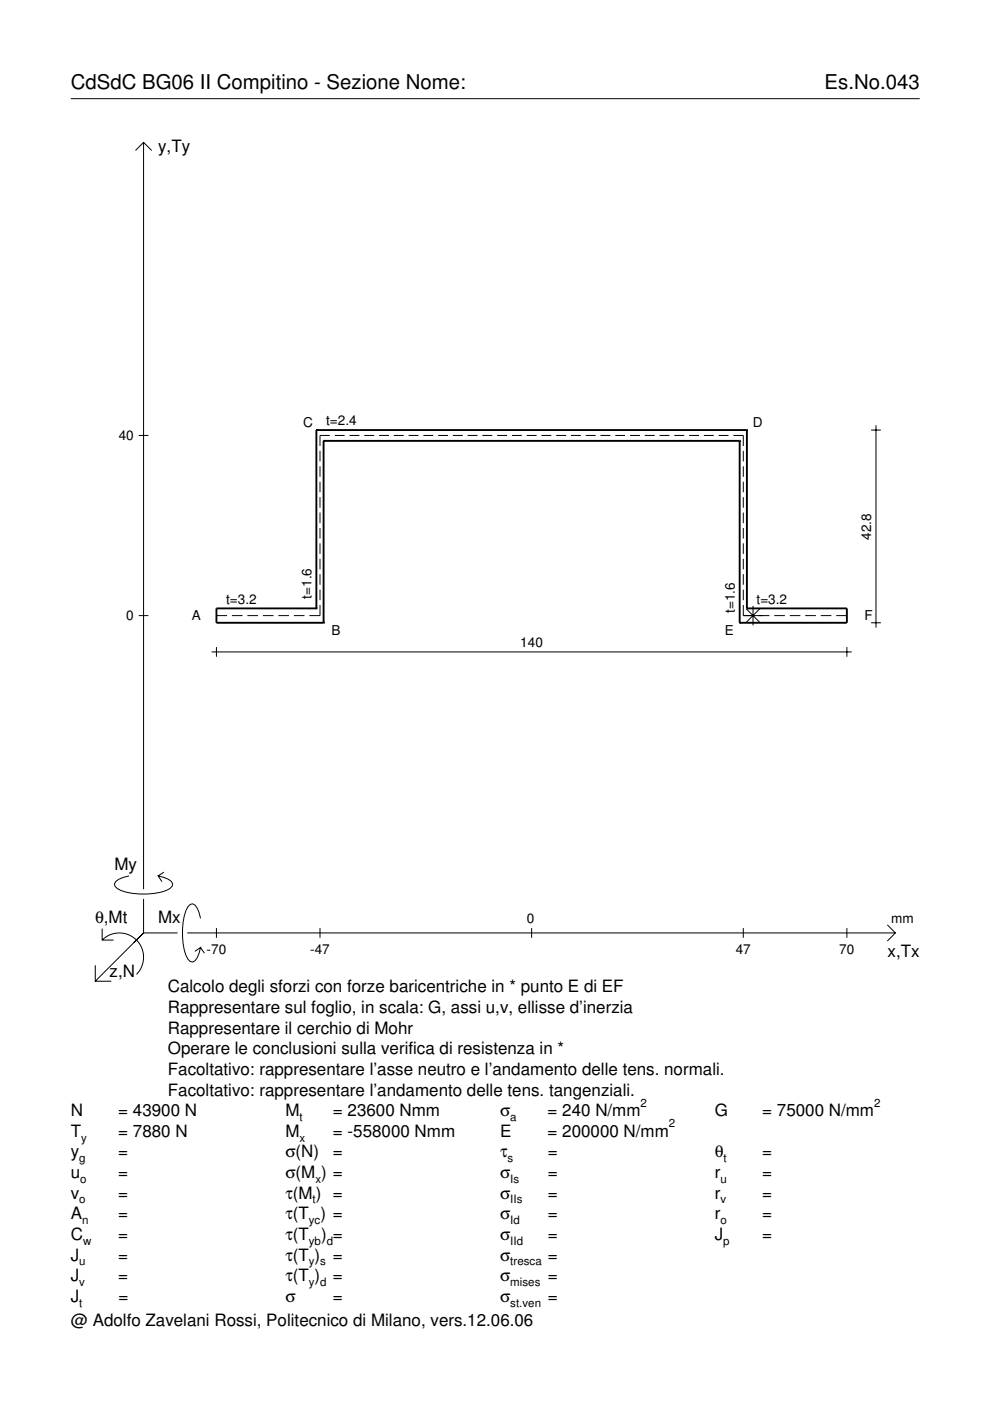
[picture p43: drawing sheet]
<svg xmlns="http://www.w3.org/2000/svg" width="210mm" height="297mm" viewBox="0 0 210 297" stroke-linecap="round" stroke-linejoin="round" font-family="sans-serif">
<defs><g id="words">
<g font-size="4.3">
<text x="15" y="18.9">CdSdC BG06 II Compitino - Sezione Nome:</text>
<text x="174.8" y="18.9">Es.No.043</text>
</g>
<g font-size="3.6">
<text x="33.5" y="32.3">y,Ty</text>
<text x="24.3" y="184.4">My</text>
<text x="20.1" y="195.7">θ,Mt</text>
<text x="33.5" y="195.7">Mx</text>
<text x="188.2" y="203">x,Tx</text>
<text x="23.2" y="207.1">z,N</text>
<text x="35.6" y="210.4">Calcolo degli sforzi con forze baricentriche in * punto E di EF</text>
<text x="35.6" y="214.8">Rappresentare sul foglio, in scala: G, assi u,v, ellisse d’inerzia</text>
<text x="35.6" y="219.2">Rappresentare il cerchio di Mohr</text>
<text x="35.6" y="223.5">Operare le conclusioni sulla verifica di resistenza in *</text>
<text x="35.6" y="227.9">Facoltativo: rappresentare l’asse neutro e l’andamento delle tens. normali.</text>
<text x="35.6" y="232.3">Facoltativo: rappresentare l’andamento delle tens. tangenziali.</text>
<text x="15" y="236.7">N</text>
<text x="25.1" y="236.7">= 43900 N</text>
<text x="60.5" y="236.7">M</text>
<text x="70.6" y="236.7">= 23600 Nmm</text>
<text x="106" y="236.7">σ</text>
<text x="116.1" y="236.7">= 240 N/mm</text>
<text x="151.5" y="236.7">G</text>
<text x="161.6" y="236.7">= 75000 N/mm</text>
<text x="15" y="241">T</text>
<text x="15" y="245.4">y</text>
<text x="25.1" y="241">= 7880 N</text>
<text x="25.1" y="245.4">=</text>
<text x="60.5" y="241">M</text>
<text x="60.5" y="245.4">σ(N)</text>
<text x="70.6" y="241">= -558000 Nmm</text>
<text x="70.6" y="245.4">=</text>
<text x="106" y="241">E</text>
<text x="106" y="245.4">τ</text>
<text x="116.1" y="241">= 200000 N/mm</text>
<text x="116.1" y="245.4">=</text>
<text x="151.5" y="245.4">θ</text>
<text x="161.6" y="245.4">=</text>
<text x="15" y="249.8">u</text>
<text x="25.1" y="249.8">=</text>
<text x="60.5" y="249.8">σ(M ) =</text>
<text x="106" y="249.8">σ</text>
<text x="116.1" y="249.8">=</text>
<text x="151.5" y="249.8">r</text>
<text x="161.6" y="249.8">=</text>
<text x="15" y="254.2">v</text>
<text x="25.1" y="254.2">=</text>
<text x="60.5" y="254.2">τ(M ) =</text>
<text x="106" y="254.2">σ</text>
<text x="116.1" y="254.2">=</text>
<text x="151.5" y="254.2">r</text>
<text x="161.6" y="254.2">=</text>
<text x="15" y="258.5">A</text>
<text x="15" y="262.9">C</text>
<text x="25.1" y="258.5">=</text>
<text x="25.1" y="262.9">=</text>
<text x="60.5" y="258.5">τ(T ) =</text>
<text x="60.5" y="262.9">τ(T</text>
<text x="68.1" y="262.9">) =</text>
<text x="106" y="258.5">σ</text>
<text x="106" y="262.9">σ</text>
<text x="116.1" y="258.5">=</text>
<text x="116.1" y="262.9">=</text>
<text x="151.5" y="258.5">r</text>
<text x="151.5" y="262.9">J</text>
<text x="161.6" y="258.5">=</text>
<text x="161.6" y="262.9">=</text>
<text x="15" y="267.3">J</text>
<text x="25.1" y="267.3">=</text>
<text x="60.5" y="267.3">τ(T )</text>
<text x="70.6" y="267.3">=</text>
<text x="106" y="267.3">σ</text>
<text x="116.1" y="267.3">=</text>
<text x="15" y="271.7">J</text>
<text x="25.1" y="271.7">=</text>
<text x="60.5" y="271.7">τ(T )</text>
<text x="70.6" y="271.7">=</text>
<text x="106" y="271.7">σ</text>
<text x="116.1" y="271.7">=</text>
<text x="15" y="276">J</text>
<text x="15" y="281.2">@ Adolfo Zavelani Rossi, Politecnico di Milano, vers.12.06.06</text>
<text x="25.1" y="276">=</text>
<text x="60.5" y="276">σ</text>
<text x="70.6" y="276">=</text>
<text x="106" y="276">σ</text>
<text x="116.1" y="276">=</text>
</g>
<g font-size="2.9">
<text x="25.2" y="93.3">40</text>
<text x="64.3" y="90.4">C</text>
<text x="69.1" y="90.2">t=2.4</text>
<text x="159.6" y="90.4">D</text>
<text x="184.7" y="114.4" transform="rotate(-90 184.7 114.4)">42.8</text>
<text x="26.8" y="131.5">0</text>
<text x="40.6" y="131.4">A</text>
<text x="47.9" y="128">t=3.2</text>
<text x="66" y="126.9" transform="rotate(-90 66 126.9)">t=1.6</text>
<text x="155.8" y="130" transform="rotate(-90 155.8 130)">t=1.6</text>
<text x="160.4" y="128">t=3.2</text>
<text x="183.3" y="131.4">F</text>
<text x="70.3" y="134.6">B</text>
<text x="110.3" y="137.2">140</text>
<text x="153.7" y="134.6">E</text>
<text x="111.7" y="195.7">0</text>
<text x="189" y="195.7">mm</text>
<text x="43.8" y="202.2">-70</text>
<text x="65.8" y="202.2">-47</text>
<text x="156" y="202.2">47</text>
<text x="178" y="202.2">70</text>
</g>
<g font-size="2.4">
<text x="63.5" y="237.7">t</text>
<text x="108.2" y="237.7">a</text>
<text x="135.8" y="234.7">2</text>
<text x="141.8" y="239">2</text>
<text x="185.3" y="234.7">2</text>
<text x="17.2" y="242">y</text>
<text x="63.5" y="242">x</text>
<text x="16.8" y="246.4">g</text>
<text x="17" y="250.8">o</text>
<text x="66.9" y="250.8">x</text>
<text x="107.6" y="246.4">s</text>
<text x="108.2" y="250.8">Is</text>
<text x="152.7" y="250.8">u</text>
<text x="153.4" y="246.4">t</text>
<text x="16.8" y="255.2">o</text>
<text x="66.3" y="255.2">t</text>
<text x="108.2" y="255.2">IIs</text>
<text x="152.7" y="255.2">v</text>
<text x="17.4" y="259.5">n</text>
<text x="17.6" y="263.9">w</text>
<text x="65.5" y="259.5">yc</text>
<text x="65.5" y="263.9">yb d</text>
<text x="108.2" y="259.5">Id</text>
<text x="108.2" y="263.9">IId</text>
<text x="152.7" y="259.5">o</text>
<text x="153.3" y="263.9">p</text>
<text x="16.8" y="268.3">u</text>
<text x="65.5" y="268.3">y s</text>
<text x="108.2" y="268.3">tresca</text>
<text x="16.8" y="272.7">v</text>
<text x="65.5" y="272.7">y d</text>
<text x="108.2" y="272.7">mises</text>
<text x="16.8" y="277">t</text>
<text x="108.2" y="277">st.ven</text>
</g>
</g></defs>
<g fill="none" stroke="#000" stroke-width=".21">
<path d="M15 20.9h180M28.7 31.9l1.7-1.7 1.8 1.7M30.4 30.2v158.3M29.4 92.3h2.1M67.8 95.6v2.2M67.8 98.9v2.2M69.9 92.3h-2.1v2.3M71 92.3h2.1M74.1 92.3h2.1M77.2 92.3h2.1M80.4 92.3h2.1M83.5 92.3h2.1"/>
<path d="M86.6 92.3h2.1M89.8 92.3h2.1M92.9 92.3h2.1M96 92.3h2.1M99.1 92.3h2.1M102.3 92.3h2.1M105.4 92.3h2.1M108.5 92.3h2.1M111.7 92.3h2.1M114.8 92.3h2.1M117.9 92.3h2.1M121.1 92.3h2.1"/>
<path d="M124.2 92.3h2.1M127.3 92.3h2.1M130.4 92.3h2.1M133.6 92.3h2.1M136.7 92.3h2.1M139.8 92.3h2.1M143 92.3h2.1M146.1 92.3h2.1M149.2 92.3h2.1M152.4 92.3h2.1M155.5 92.3h2.1v2.3M157.6 95.6v2.2"/>
<path d="M157.6 98.9v2.2M184.7 91.2h2.1M185.7 90.2v42.9M67.8 102.1v2.3M67.8 105.4v2.2M67.8 108.7v2.2M67.8 111.9v2.3M67.8 115.2v2.2M67.8 118.5v2.2M157.6 102.1v2.3M157.6 105.4v2.2M157.6 108.7v2.2"/>
<path d="M157.6 111.9v2.3M157.6 115.2v2.2M157.6 118.5v2.2M29.4 130.5h2.1M44.9 138.2h135.7M45.9 130.5h2.2M45.9 137.2v2.1M49.2 130.5h2.2M52.5 130.5h2.2M55.7 130.5h2.3M59 130.5h2.3M62.3 130.5h2.3"/>
<path d="M67.8 128.3v2.2h-2.2M67.8 121.7v2.3M67.8 125v2.3M157.6 128.3v2.2h5.5M157.6 121.7v2.3M157.6 125v2.3M158.2 129.1l2.9 2.9M159.7 128.5v4.1M161.1 129.1l-2.9 2.9M164.2 130.5h2.2M167.4 130.5h2.3M170.7 130.5h2.3"/>
<path d="M174 130.5h2.3M177.3 130.5h2.3M179.6 137.2v2.1M184.7 132h2.1M21.7 199.3a5.1 5.1 0 0 1 7.2 0 5.1 5.1 0 0 1 0 7.3M21.7 196.9v2.4h2.4M27.3 185.7a3.6 3.6 0 0 0-3 1.7l.1 .5a5.6 5.6 0 0 0 3.8 1.5 13.4 13.4 0 0 0 7.8-1l.5-.5 .1-.5a3.6 3.6 0 0 0-3.1-1.7l.8 1.2M30.4 190.6v7.2M30.4 197.8l-10.2 10.2M30.4 197.8h7.2M34.7 184.9l-1.2 .8M39.7 197.8h150.1"/>
<path d="M42.5 194.7a3.6 3.6 0 0 0-1.7-3.1l-.5 .2a5.7 5.7 0 0 0-1.5 3.7 13.3 13.3 0 0 0 1 7.9l.5 .5 .5 .1a3.6 3.6 0 0 0 1.7-3.1l-1.2 .8M45.9 196.8v2M67.8 196.8v2M112.7 196.8v2M157.6 196.8v2M179.6 196.8v2M188.1 196.1l1.7 1.7-1.7 1.7M20.2 204.7v3.3h3.4M42.5 200.9l.8 1.2"/>
</g>
<g fill="none" stroke="#000" stroke-width=".4">
<path d="M67.1 91.2h.1M67.1 91.2v37.8M67.1 91.2h91.3M68.6 93.5h.1M68.6 93.5v38.5M68.6 93.5h88.2M156.8 93.5h.1M156.8 93.5v38.5M158.4 91.2h.1M158.4 91.2v37.8M67.1 129h.1M67.1 129h-21.2v3h22.7"/>
<path d="M68.6 132h.1M156.8 132h.1M158.4 129h.1M158.4 129h21.2v3h-22.8"/>
</g>
<use href="#words"/>
</svg>
